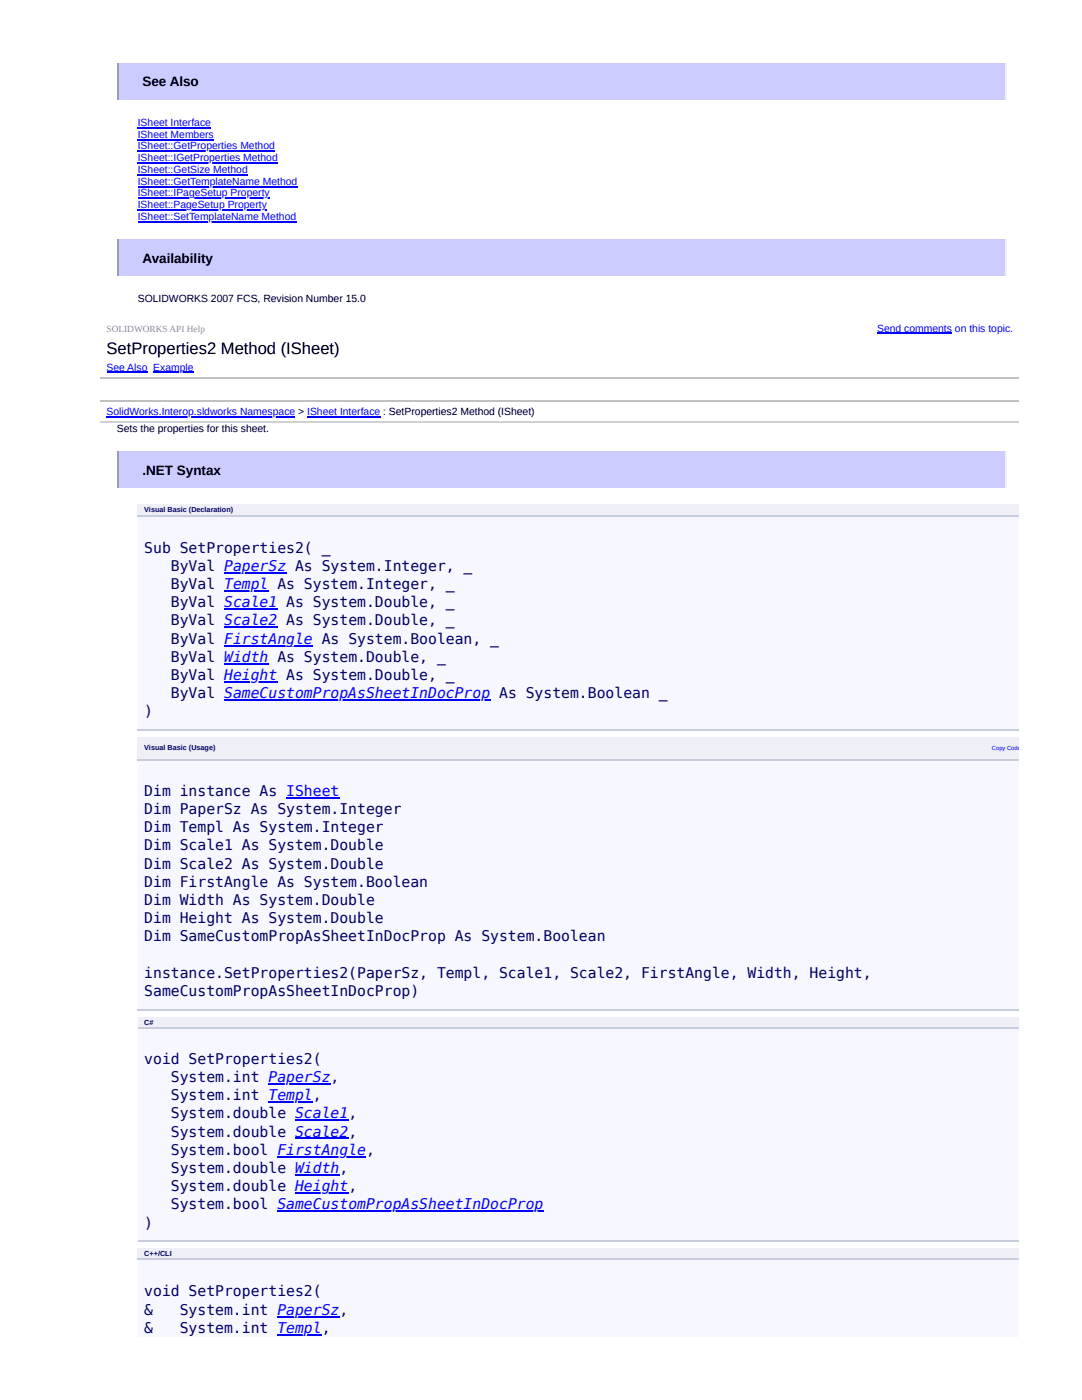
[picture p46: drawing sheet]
<svg xmlns="http://www.w3.org/2000/svg" width="216mm" height="279mm" viewBox="0 0 216 279" stroke-linecap="round" stroke-linejoin="round" font-family="sans-serif">
<defs><g id="words">
<text font-size="3.3" x="21.3" y="70.6">SetProperties2 Method (ISheet)</text>
<g font-size="2.9" fill="#006">
<text x="28.8" y="110.3">Sub SetProperties2( _</text>
<text x="34.1" y="113.9">ByVal PaperSz As System.Integer, _</text>
<text x="34.1" y="117.6">ByVal Templ As System.Integer, _</text>
<text x="34.1" y="121.2">ByVal Scale1 As System.Double, _</text>
<text x="34.1" y="124.8">ByVal Scale2 As System.Double, _</text>
<text x="34.1" y="128.5">ByVal FirstAngle As System.Boolean, _</text>
<text x="34.1" y="132.1">ByVal Width As System.Double, _</text>
<text x="34.1" y="135.7">ByVal Height As System.Double, _</text>
<text x="28.8" y="143">)</text>
<text x="34.1" y="139.4">ByVal SameCustomPropAsSheetInDocProp As System.Boolean _</text>
<text x="28.8" y="158.8">Dim instance As ISheet</text>
<text x="28.8" y="162.5">Dim PaperSz As System.Integer</text>
<text x="28.8" y="166.1">Dim Templ As System.Integer</text>
<text x="28.8" y="169.7">Dim Scale1 As System.Double</text>
<text x="28.8" y="173.4">Dim Scale2 As System.Double</text>
<text x="28.8" y="177">Dim FirstAngle As System.Boolean</text>
<text x="28.8" y="180.6">Dim Width As System.Double</text>
<text x="28.8" y="184.3">Dim Height As System.Double</text>
<text x="28.8" y="187.9">Dim SameCustomPropAsSheetInDocProp As System.Boolean</text>
<text x="28.8" y="195.2">instance.SetProperties2(PaperSz, Templ, Scale1, Scale2, FirstAngle, Width, Height,</text>
<text x="28.8" y="198.8">SameCustomPropAsSheetInDocProp)</text>
<text x="28.8" y="212.3">void SetProperties2(</text>
<text x="34.1" y="215.9">System.int PaperSz,</text>
<text x="34.1" y="219.6">System.int Templ,</text>
<text x="34.1" y="223.2">System.double Scale1,</text>
<text x="34.1" y="226.8">System.double Scale2,</text>
<text x="34.1" y="230.5">System.bool FirstAngle,</text>
<text x="34.1" y="234.1">System.double Width,</text>
<text x="34.1" y="237.7">System.double Height,</text>
<text x="28.8" y="245">)</text>
<text x="34.1" y="241.4">System.bool SameCustomPropAsSheetInDocProp</text>
<text x="28.8" y="258.7">void SetProperties2(</text>
<text x="28.8" y="262.4">&amp;</text>
<text x="35.9" y="262.4">System.int PaperSz,</text>
<text x="28.8" y="266">&amp;</text>
<text x="35.9" y="266">System.int Templ,</text>
</g>
<g font-size="2.7">
<text x="28.4" y="17.1">See Also</text>
<text x="28.4" y="52.4">Availability</text>
<text x="28.4" y="94.7">.NET Syntax</text>
</g>
<g font-size="2.1" fill="#00f">
<text x="27.5" y="25.2">ISheet Interface</text>
<text x="27.5" y="27.5">ISheet Members</text>
<text x="27.5" y="29.8">ISheet::GetProperties Method</text>
<text x="27.5" y="32.2">ISheet::IGetProperties Method</text>
<text x="27.5" y="34.5">ISheet::GetSize Method</text>
<text x="27.5" y="36.8">ISheet::GetTemplateName Method</text>
<text x="27.5" y="39.2">ISheet::IPageSetup Property</text>
<text x="27.5" y="41.5">ISheet::PageSetup Property</text>
<text x="27.5" y="43.8">ISheet::SetTemplateName Method</text>
<text x="175" y="66.2">Send comments on this topic.</text>
<text x="21.3" y="74">See Also Example</text>
<text x="21.3" y="82.8">SolidWorks.Interop.sldworks Namespace &gt; ISheet Interface : SetProperties2 Method (ISheet)</text>
</g>
<g font-size="2.1">
<text x="27.5" y="60.2">SOLIDWORKS 2007 FCS, Revision Number 15.0</text>
<text x="23.3" y="86.1">Sets the properties for this sheet.</text>
</g>
<text font-size="1.9" fill="#8c8c8c" x="21.3" y="66.2">SOLIDWORKS API Help</text>
<g font-size="1.4" fill="#006">
<text x="28.8" y="102.2">Visual Basic (Declaration)</text>
<text x="28.8" y="149.7">Visual Basic (Usage)</text>
<text x="28.8" y="204.5">C#</text>
<text x="28.8" y="250.7">C++/CLI</text>
</g>
<text font-size="1.2" fill="#00f" x="197.9" y="149.7">Copy Code</text>
</g></defs>
<path d="M23.3 12.7h177.6v7.3h-177.6z" fill="#ccf"/>
<path d="M200.7 12.7v7.3" fill="none" stroke="#eee" stroke-width=".26"/>
<path d="M23.5 12.7v7.3" fill="none" stroke="#9a9a9a" stroke-width=".26"/>
<path d="M23.3 47.7h177.6v7.3h-177.6z" fill="#ccf"/>
<path d="M200.7 47.7v7.3" fill="none" stroke="#eee" stroke-width=".26"/>
<path d="M23.5 47.7v7.3" fill="none" stroke="#9a9a9a" stroke-width=".26"/>
<path d="M20 63.6h183.2v20.7h-183.2z" fill="#fff"/>
<path d="M20 75.4h183.2M20 80.1h183.2" fill="none" stroke="#c0c0c0" stroke-width=".26"/>
<path d="M20 80.2h183.2v3.9h-183.2z" fill="#fff"/>
<path d="M20 84.2h183.2" fill="none" stroke="#d0d0d0" stroke-width=".26"/>
<path d="M23.3 90h177.6v7.3h-177.6z" fill="#ccf"/>
<path d="M200.7 90v7.3" fill="none" stroke="#eee" stroke-width=".26"/>
<path d="M23.5 90v7.3" fill="none" stroke="#9a9a9a" stroke-width=".26"/>
<g fill="#efeff7">
<path d="M27.5 100.7h154.7v2.3h-154.7z"/>
<path d="M182.2 100.7h21v2.3h-21z"/>
</g>
<path d="M27.5 103h175.7v42.6h-175.7z" fill="#f7f7ff"/>
<path d="M27.5 102.9h175.7M27.5 145.7h175.7" fill="none" stroke="#c8cdde" stroke-width=".26"/>
<g fill="#efeff7">
<path d="M27.5 147.1h102.8v4.5h-102.8z"/>
<path d="M130.3 147.1h72.9v4.5h-72.9z"/>
</g>
<path d="M27.5 151.6h175.7v49.8h-175.7z" fill="#f7f7ff"/>
<path d="M27.5 151.7h175.7M27.5 201.5h175.7" fill="none" stroke="#c8cdde" stroke-width=".26"/>
<g fill="#efeff7">
<path d="M27.5 202.9h105.9v2.1h-105.9z"/>
<path d="M133.4 202.9h69.8v2.1h-69.8z"/>
</g>
<path d="M27.5 205h175.7v42.8h-175.7z" fill="#f7f7ff"/>
<path d="M27.5 205.1h175.7M27.5 247.7h175.7" fill="none" stroke="#c8cdde" stroke-width=".26"/>
<g fill="#efeff7">
<path d="M27.5 249.1h129.5v2.4h-129.5z"/>
<path d="M157 249.1h46.2v2.4h-46.2z"/>
</g>
<path d="M27.5 251.5h175.7v15.3h-175.7z" fill="#f7f7ff"/>
<path d="M27.5 251.3h175.7" fill="none" stroke="#c8cdde" stroke-width=".26"/>
<g fill="none" stroke="#00f" stroke-width=".26">
<path d="M27.5 25.5h14.6M27.5 27.9h15.2M27.5 30.2h27.4M27.5 32.6h27.9M27.5 34.9h22M27.5 37.2h31.8M27.5 39.6h26.3M27.5 41.9h25.7M27.5 44.2h31.6M21.3 74.3h8.1M30.6 74.3h8M175 66.6h15"/>
<path d="M21.3 83.2h37.6M61.3 83.2h14.6M44.7 114.3h12.4M44.7 117.9h8.9M44.7 121.6h10.6M44.7 125.2h10.6M44.7 128.8h17.7M44.7 132.5h8.9M44.7 136.1h10.6M44.7 139.7h53.1M57.1 159.2h10.6M53.6 216.3h12.4"/>
<path d="M53.6 219.9h8.8M55.3 230.8h17.7M58.9 223.6h10.6M58.9 227.2h10.6M58.9 234.5h8.8M58.9 238.1h10.6M55.3 241.7h53.1M55.3 262.8h12.4M55.3 266.4h8.9"/>
</g>
<use href="#words"/>
</svg>
